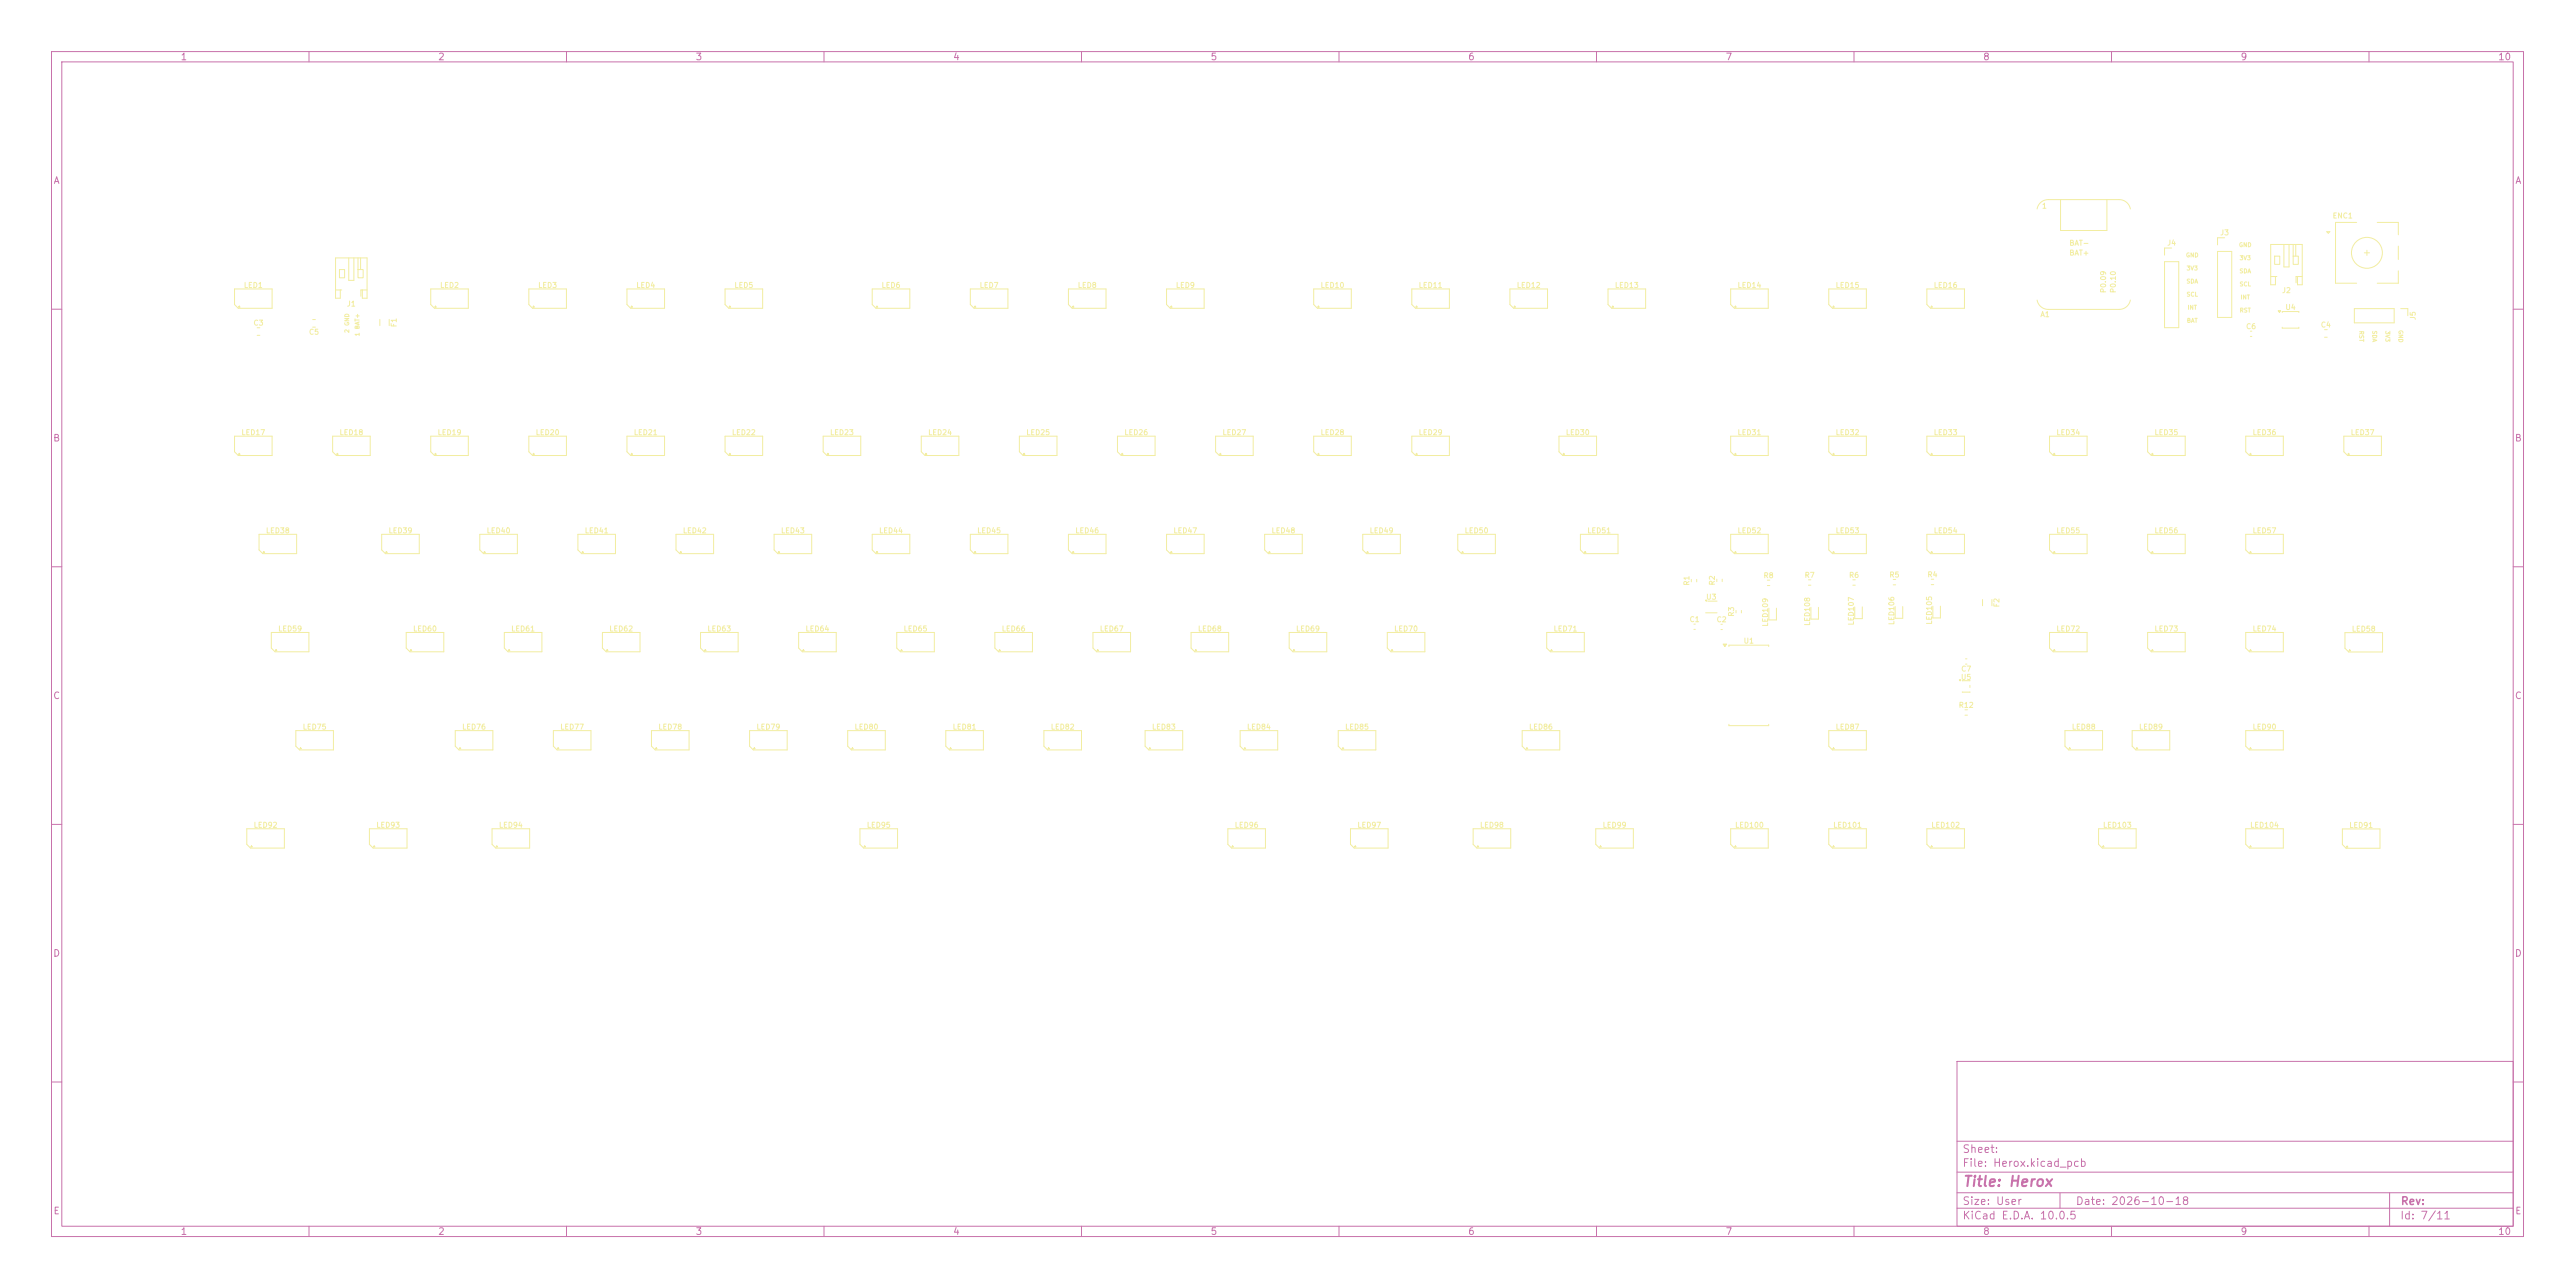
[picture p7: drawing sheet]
<svg xmlns="http://www.w3.org/2000/svg" width="500mm" height="250mm" viewBox="0 0 500 250" stroke-linecap="round" stroke-linejoin="round" font-family="sans-serif">
<defs><g id="words">
<text font-size="2" fill="#c872ab" x="381" y="230.8">Title: Herox</text>
<g font-size="1.5" fill="#c872ab">
<text x="380.9" y="226.9">File: Herox.kicad_pcb</text>
<text x="380.9" y="224.2">Sheet:</text>
<text x="380.9" y="237.1">KiCad E.D.A. 10.0.5</text>
<text x="380.9" y="234.3">Size: User</text>
<text x="402.9" y="234.3">Date: 2026-10-18</text>
<text x="465.9" y="237.1">Id: 7/11</text>
<text x="466" y="234.2">Rev:</text>
</g>
<g font-size="1.3" fill="#c872ab">
<text x="35" y="12">1</text>
<text x="85" y="12">2</text>
<text x="135" y="12">3</text>
<text x="185" y="12">4</text>
<text x="235" y="12">5</text>
<text x="285" y="12">6</text>
<text x="335" y="12">7</text>
<text x="385" y="12">8</text>
<text x="435" y="12">9</text>
<text x="485" y="12">10</text>
<text x="10.3" y="36">A</text>
<text x="488.3" y="36">A</text>
<text x="10.2" y="86">B</text>
<text x="488.2" y="86">B</text>
<text x="10.2" y="136">C</text>
<text x="488.2" y="136">C</text>
<text x="10.2" y="186">D</text>
<text x="488.2" y="186">D</text>
<text x="10.3" y="236">E</text>
<text x="35" y="240">1</text>
<text x="85" y="240">2</text>
<text x="135" y="240">3</text>
<text x="185" y="240">4</text>
<text x="235" y="240">5</text>
<text x="285" y="240">6</text>
<text x="335" y="240">7</text>
<text x="385" y="240">8</text>
<text x="435" y="240">9</text>
<text x="485" y="240">10</text>
<text x="488.3" y="236">E</text>
</g>
<g font-size="1" fill="#f2eda1">
<text x="396.4" y="40.7">1</text>
<text x="401.7" y="47.9">BAT-</text>
<text x="420.7" y="47.9">J4</text>
<text x="431" y="45.9">J3</text>
<text x="452.8" y="42.6">ENC1</text>
<text x="401.7" y="49.8">BAT+</text>
<text x="47.3" y="56.1">LED1</text>
<text x="67.3" y="59.7">J1</text>
<text x="85.4" y="56.1">LED2</text>
<text x="104.4" y="56.1">LED3</text>
<text x="123.5" y="56.1">LED4</text>
<text x="142.5" y="56.1">LED5</text>
<text x="171.1" y="56.1">LED6</text>
<text x="190.1" y="56.1">LED7</text>
<text x="209.2" y="56.1">LED8</text>
<text x="228.2" y="56.1">LED9</text>
<text x="256.3" y="56.1">LED10</text>
<text x="275.4" y="56.1">LED11</text>
<text x="294.4" y="56.1">LED12</text>
<text x="313.5" y="56.1">LED13</text>
<text x="337.3" y="56.1">LED14</text>
<text x="356.3" y="56.1">LED15</text>
<text x="375.4" y="56.1">LED16</text>
<text x="409.2" y="57" transform="rotate(-90 409.2 57)">P0.09</text>
<text x="411.1" y="57" transform="rotate(-90 411.1 57)">P0.10</text>
<text x="443" y="57.1">J2</text>
<text x="49.1" y="63.4">C3</text>
<text x="59.9" y="65.2">C5</text>
<text x="77.3" y="63.6" transform="rotate(-90 77.3 63.6)">F1</text>
<text x="396.1" y="61.8">A1</text>
<text x="436" y="64.1">C6</text>
<text x="443.7" y="60.4">U4</text>
<text x="450.5" y="63.8">C4</text>
<text x="469.3" y="62.2" transform="rotate(-90 469.3 62.2)">J5</text>
<text x="46.8" y="84.7">LED17</text>
<text x="65.8" y="84.7">LED18</text>
<text x="84.9" y="84.7">LED19</text>
<text x="103.9" y="84.7">LED20</text>
<text x="123" y="84.7">LED21</text>
<text x="142" y="84.7">LED22</text>
<text x="161.1" y="84.7">LED23</text>
<text x="180.1" y="84.7">LED24</text>
<text x="199.2" y="84.7">LED25</text>
<text x="218.2" y="84.7">LED26</text>
<text x="237.3" y="84.7">LED27</text>
<text x="256.3" y="84.7">LED28</text>
<text x="275.4" y="84.7">LED29</text>
<text x="304" y="84.7">LED30</text>
<text x="337.3" y="84.7">LED31</text>
<text x="356.3" y="84.7">LED32</text>
<text x="375.4" y="84.7">LED33</text>
<text x="399.2" y="84.7">LED34</text>
<text x="418.3" y="84.7">LED35</text>
<text x="437.3" y="84.7">LED36</text>
<text x="456.4" y="84.7">LED37</text>
<text x="51.5" y="103.7">LED38</text>
<text x="75.4" y="103.7">LED39</text>
<text x="94.4" y="103.7">LED40</text>
<text x="113.5" y="103.7">LED41</text>
<text x="132.5" y="103.7">LED42</text>
<text x="151.6" y="103.7">LED43</text>
<text x="170.6" y="103.7">LED44</text>
<text x="189.7" y="103.7">LED45</text>
<text x="208.7" y="103.7">LED46</text>
<text x="227.8" y="103.7">LED47</text>
<text x="246.8" y="103.7">LED48</text>
<text x="265.9" y="103.7">LED49</text>
<text x="284.3" y="103.7">LED50</text>
<text x="308.1" y="103.7">LED51</text>
<text x="337.3" y="103.7">LED52</text>
<text x="356.3" y="103.7">LED53</text>
<text x="375.4" y="103.7">LED54</text>
<text x="399.2" y="103.7">LED55</text>
<text x="418.3" y="103.7">LED56</text>
<text x="437.3" y="103.7">LED57</text>
<text x="328.3" y="113.8" transform="rotate(-90 328.3 113.8)">R1</text>
<text x="333.2" y="113.7" transform="rotate(-90 333.2 113.7)">R2</text>
<text x="342.3" y="112.5">R8</text>
<text x="350.3" y="112.4">R7</text>
<text x="358.9" y="112.4">R6</text>
<text x="366.8" y="112.3">R5</text>
<text x="374.2" y="112.3">R4</text>
<text x="331.2" y="116.6">U3</text>
<text x="336.9" y="119.8" transform="rotate(-90 336.9 119.8)">R3</text>
<text x="388.5" y="118" transform="rotate(-90 388.5 118)">F2</text>
<text x="53.9" y="122.8">LED59</text>
<text x="80.1" y="122.8">LED60</text>
<text x="99.2" y="122.8">LED61</text>
<text x="118.2" y="122.8">LED62</text>
<text x="137.3" y="122.8">LED63</text>
<text x="156.3" y="122.8">LED64</text>
<text x="175.4" y="122.8">LED65</text>
<text x="194.4" y="122.8">LED66</text>
<text x="213.5" y="122.8">LED67</text>
<text x="232.5" y="122.8">LED68</text>
<text x="251.6" y="122.8">LED69</text>
<text x="270.6" y="122.8">LED70</text>
<text x="301.6" y="122.8">LED71</text>
<text x="328" y="121">C1</text>
<text x="333.2" y="121">C2</text>
<text x="338.5" y="125.1">U1</text>
<text x="343.5" y="121.7" transform="rotate(-90 343.5 121.7)">LED109</text>
<text x="351.7" y="121.6" transform="rotate(-90 351.7 121.6)">LED108</text>
<text x="360.2" y="121.5" transform="rotate(-90 360.2 121.5)">LED107</text>
<text x="368.1" y="121.4" transform="rotate(-90 368.1 121.4)">LED106</text>
<text x="375.4" y="121.3" transform="rotate(-90 375.4 121.3)">LED105</text>
<text x="399.2" y="122.8">LED72</text>
<text x="418.3" y="122.8">LED73</text>
<text x="437.3" y="122.8">LED74</text>
<text x="456.6" y="122.8">LED58</text>
<text x="380.7" y="130.6">C7</text>
<text x="380.2" y="137.6">R12</text>
<text x="380.7" y="132.2">U5</text>
<text x="58.7" y="141.8">LED75</text>
<text x="89.6" y="141.8">LED76</text>
<text x="108.7" y="141.8">LED77</text>
<text x="127.7" y="141.8">LED78</text>
<text x="146.8" y="141.8">LED79</text>
<text x="165.8" y="141.8">LED80</text>
<text x="184.9" y="141.8">LED81</text>
<text x="203.9" y="141.8">LED82</text>
<text x="223.6" y="141.8">LED83</text>
<text x="242" y="141.8">LED84</text>
<text x="261.1" y="141.8">LED85</text>
<text x="296.8" y="141.8">LED86</text>
<text x="356.3" y="141.8">LED87</text>
<text x="402.2" y="141.8">LED88</text>
<text x="415.3" y="141.8">LED89</text>
<text x="437.3" y="141.8">LED90</text>
<text x="49.2" y="160.9">LED92</text>
<text x="73" y="160.9">LED93</text>
<text x="96.8" y="160.9">LED94</text>
<text x="168.2" y="160.9">LED95</text>
<text x="239.7" y="160.9">LED96</text>
<text x="263.5" y="160.9">LED97</text>
<text x="287.3" y="160.9">LED98</text>
<text x="311.1" y="160.9">LED99</text>
<text x="336.8" y="160.9">LED100</text>
<text x="355.9" y="160.9">LED101</text>
<text x="374.9" y="160.9">LED102</text>
<text x="408.3" y="160.9">LED103</text>
<text x="436.8" y="160.9">LED104</text>
<text x="456.1" y="160.9">LED91</text>
</g>
<g font-size=".8" fill="#f2eda1">
<text x="424.4" y="50.1">GND</text>
<text x="424.5" y="52.7">3V3</text>
<text x="434.7" y="48.1">GND</text>
<text x="434.8" y="53.2">SDA</text>
<text x="434.8" y="50.7">3V3</text>
<text x="424.5" y="55.2">SDA</text>
<text x="424.5" y="57.7">SCL</text>
<text x="434.8" y="55.8">SCL</text>
<text x="435" y="58.3">INT</text>
<text x="68" y="64.7" transform="rotate(-90 68 64.7)">2 GND</text>
<text x="70" y="65.4" transform="rotate(-90 70 65.4)">1 BAT+</text>
<text x="424.5" y="62.8">BAT</text>
<text x="424.7" y="60.3">INT</text>
<text x="434.8" y="60.8">RST</text>
<text x="457.9" y="64.1" transform="rotate(90 457.9 64.1)">RST</text>
<text x="460.5" y="64.1" transform="rotate(90 460.5 64.1)">SDA</text>
<text x="463" y="64.1" transform="rotate(90 463 64.1)">3V3</text>
<text x="465.5" y="64" transform="rotate(90 465.5 64)">GND</text>
</g>
</g></defs>
<g fill="none" stroke="#c872ab" stroke-width=".19">
<path d="M10 10h480v230h-480zM12 12h476v226h-476zM60 10v2M110 10v2M160 10v2M210 10v2M260 10v2M310 10v2M360 10v2M410 10v2M460 10v2M10 60h2"/>
<path d="M488 60h2M10 110h2M488 110h2M10 160h2M488 160h2M10 210h2M380 206h108v32h-108zM488 210h2M60 238v2M110 238v2M160 238v2M210 238v2"/>
<path d="M260 238v2M310 238v2M360 238v2M380 234.5h108M380 231.5h108M380 227.5h108M380 221.5h108M400 231.5v3M410 238v2M460 238v2M464 231.5v6.5"/>
</g>
<path d="M45.5 56.1h7.3v3.7h-6.5l-.8-.7zM46.5 59.4l.1 .2h-.3z" fill="none" stroke="#f2eda1" stroke-width=".19"/>
<path d="M46.5 59.4l.1 .2h-.3z" fill="#f2eda1"/>
<path d="M351.2 112.5h.4M351.2 113.6h.4M269.4 122.8h7.3v3.7h-6.6l-.7-.7zM270.3 126.1l.1 .2h-.3z" fill="none" stroke="#f2eda1" stroke-width=".19"/>
<path d="M270.3 126.1l.1 .2h-.3z" fill="#f2eda1"/>
<path d="M262.2 160.9h7.3v3.7h-6.5l-.8-.7zM263.2 164.2l.1 .2h-.3z" fill="none" stroke="#f2eda1" stroke-width=".19"/>
<path d="M263.2 164.2l.1 .2h-.3z" fill="#f2eda1"/>
<path d="M306.9 103.7h7.3v3.8h-6.6l-.7-.8zM307.8 107l.1 .2h-.3z" fill="none" stroke="#f2eda1" stroke-width=".19"/>
<path d="M307.8 107l.1 .2h-.3z" fill="#f2eda1"/>
<path d="M164.6 141.8h7.3v3.8h-6.6l-.7-.8zM165.5 145.1l.2 .2h-.3z" fill="none" stroke="#f2eda1" stroke-width=".19"/>
<path d="M165.5 145.1l.2 .2h-.3z" fill="#f2eda1"/>
<path d="M64.6 84.7h7.3v3.7h-6.6l-.7-.7zM65.5 88l.2 .2h-.3z" fill="none" stroke="#f2eda1" stroke-width=".19"/>
<path d="M65.5 88l.2 .2h-.3z" fill="#f2eda1"/>
<path d="M83.6 56.1h7.3v3.7h-6.5l-.8-.7zM84.6 59.4l.1 .2h-.3zM73.8 62v1.2M75.6 62v1.2M360.1 117.8v2.3h1.5v-2.3" fill="none" stroke="#f2eda1" stroke-width=".19"/>
<path d="M84.6 59.4l.1 .2h-.3z" fill="#f2eda1"/>
<path d="M293.2 56.1h7.3v3.7h-6.6l-.7-.7zM294.1 59.4l.2 .2h-.3z" fill="none" stroke="#f2eda1" stroke-width=".19"/>
<path d="M294.1 59.4l.2 .2h-.3z" fill="#f2eda1"/>
<path d="M102.7 56.1h7.3v3.7h-6.6l-.7-.7zM103.6 59.4l.2 .2h-.3z" fill="none" stroke="#f2eda1" stroke-width=".19"/>
<path d="M103.6 59.4l.2 .2h-.3z" fill="#f2eda1"/>
<path d="M212.2 122.8h7.3v3.7h-6.5l-.8-.7zM213.1 126.1l.2 .2h-.3z" fill="none" stroke="#f2eda1" stroke-width=".19"/>
<path d="M213.1 126.1l.2 .2h-.3z" fill="#f2eda1"/>
<path d="M336.1 56.1h7.3v3.7h-6.6l-.7-.7zM337 59.4l.1 .2h-.3z" fill="none" stroke="#f2eda1" stroke-width=".19"/>
<path d="M337 59.4l.1 .2h-.3z" fill="#f2eda1"/>
<path d="M430.6 48.8h2.7v12.8h-2.7zM432 46.2h-1.4v1.3M126.5 141.8h7.3v3.8h-6.6l-.7-.8zM127.4 145.1l.2 .2h-.3z" fill="none" stroke="#f2eda1" stroke-width=".19"/>
<path d="M127.4 145.1l.2 .2h-.3z" fill="#f2eda1"/>
<path d="M222.3 141.8h7.3v3.8h-6.5l-.8-.8zM223.3 145.1l.1 .2h-.3z" fill="none" stroke="#f2eda1" stroke-width=".19"/>
<path d="M223.3 145.1l.1 .2h-.3z" fill="#f2eda1"/>
<path d="M414 141.8h7.3v3.8h-6.6l-.7-.8zM414.9 145.1l.2 .2h-.3z" fill="none" stroke="#f2eda1" stroke-width=".19"/>
<path d="M414.9 145.1l.2 .2h-.3z" fill="#f2eda1"/>
<path d="M455.1 84.7h7.3v3.7h-6.6l-.7-.7zM456 88l.2 .2h-.3z" fill="none" stroke="#f2eda1" stroke-width=".19"/>
<path d="M456 88l.2 .2h-.3z" fill="#f2eda1"/>
<path d="M436.1 122.8h7.3v3.7h-6.6l-.7-.7zM437 126.1l.1 .2h-.3z" fill="none" stroke="#f2eda1" stroke-width=".19"/>
<path d="M437 126.1l.1 .2h-.3z" fill="#f2eda1"/>
<path d="M207.5 103.7h7.3v3.8h-6.6l-.7-.8zM208.4 107l.1 .2h-.3z" fill="none" stroke="#f2eda1" stroke-width=".19"/>
<path d="M208.4 107l.1 .2h-.3z" fill="#f2eda1"/>
<path d="M140.8 84.7h7.3v3.7h-6.6l-.7-.7zM141.7 88l.2 .2h-.3z" fill="none" stroke="#f2eda1" stroke-width=".19"/>
<path d="M141.7 88l.2 .2h-.3z" fill="#f2eda1"/>
<path d="M188.4 56.1h7.3v3.7h-6.6l-.7-.7zM189.3 59.4l.2 .2h-.3z" fill="none" stroke="#f2eda1" stroke-width=".19"/>
<path d="M189.3 59.4l.2 .2h-.3z" fill="#f2eda1"/>
<path d="M398 103.7h7.3v3.8h-6.6l-.7-.8zM398.9 107l.1 .2h-.3z" fill="none" stroke="#f2eda1" stroke-width=".19"/>
<path d="M398.9 107l.1 .2h-.3z" fill="#f2eda1"/>
<path d="M95.5 160.9h7.3v3.7h-6.5l-.8-.7zM96.5 164.2l.1 .2h-.3z" fill="none" stroke="#f2eda1" stroke-width=".19"/>
<path d="M96.5 164.2l.1 .2h-.3z" fill="#f2eda1"/>
<path d="M202.7 141.8h7.3v3.8h-6.6l-.7-.8zM203.6 145.1l.2 .2h-.3z" fill="none" stroke="#f2eda1" stroke-width=".19"/>
<path d="M203.6 145.1l.2 .2h-.3z" fill="#f2eda1"/>
<path d="M236 84.7h7.3v3.7h-6.5l-.8-.7zM237 88l.1 .2h-.3z" fill="none" stroke="#f2eda1" stroke-width=".19"/>
<path d="M237 88l.1 .2h-.3z" fill="#f2eda1"/>
<path d="M245.6 103.7h7.3v3.8h-6.6l-.7-.8zM246.5 107l.1 .2h-.3z" fill="none" stroke="#f2eda1" stroke-width=".19"/>
<path d="M246.5 107l.1 .2h-.3z" fill="#f2eda1"/>
<path d="M102.7 84.7h7.3v3.7h-6.6l-.7-.7zM103.6 88l.2 .2h-.3z" fill="none" stroke="#f2eda1" stroke-width=".19"/>
<path d="M103.6 88l.2 .2h-.3z" fill="#f2eda1"/>
<path d="M121.7 56.1h7.3v3.7h-6.5l-.8-.7zM122.7 59.4l.1 .2h-.3z" fill="none" stroke="#f2eda1" stroke-width=".19"/>
<path d="M122.7 59.4l.1 .2h-.3z" fill="#f2eda1"/>
<path d="M336.1 84.7h7.3v3.7h-6.6l-.7-.7zM337 88l.1 .2h-.3zM367.6 112.5h.5M367.6 113.5h.5" fill="none" stroke="#f2eda1" stroke-width=".19"/>
<path d="M337 88l.1 .2h-.3z" fill="#f2eda1"/>
<path d="M259.8 141.8h7.3v3.8h-6.5l-.8-.8zM260.8 145.1l.1 .2h-.3z" fill="none" stroke="#f2eda1" stroke-width=".19"/>
<path d="M260.8 145.1l.1 .2h-.3z" fill="#f2eda1"/>
<path d="M60.7 62h.5M60.7 63.5h.5M83.6 84.7h7.3v3.7h-6.5l-.8-.7zM84.6 88l.1 .2h-.3zM368 117.7v2.3h1.5v-2.3M385 116.4v1.2M386.8 116.4v1.2" fill="none" stroke="#f2eda1" stroke-width=".19"/>
<path d="M84.6 88l.1 .2h-.3z" fill="#f2eda1"/>
<path d="M52.7 122.8h7.3v3.7h-6.6l-.7-.7zM53.6 126.1l.2 .2h-.3z" fill="none" stroke="#f2eda1" stroke-width=".19"/>
<path d="M53.6 126.1l.2 .2h-.3z" fill="#f2eda1"/>
<path d="M183.6 141.8h7.3v3.8h-6.5l-.8-.8zM184.6 145.1l.1 .2h-.3z" fill="none" stroke="#f2eda1" stroke-width=".19"/>
<path d="M184.6 145.1l.1 .2h-.3z" fill="#f2eda1"/>
<path d="M355.1 84.7h7.3v3.7h-6.6l-.7-.7zM356 88l.2 .2h-.3zM343.2 112.6h.4M343.2 113.7h.4" fill="none" stroke="#f2eda1" stroke-width=".19"/>
<path d="M356 88l.2 .2h-.3z" fill="#f2eda1"/>
<path d="M355.1 141.8h7.3v3.8h-6.6l-.7-.8zM356 145.1l.2 .2h-.3z" fill="none" stroke="#f2eda1" stroke-width=".19"/>
<path d="M356 145.1l.2 .2h-.3z" fill="#f2eda1"/>
<path d="M226.5 103.7h7.3v3.8h-6.6l-.7-.8zM227.4 107l.2 .2h-.3z" fill="none" stroke="#f2eda1" stroke-width=".19"/>
<path d="M227.4 107l.2 .2h-.3z" fill="#f2eda1"/>
<path d="M336.1 160.9h7.3v3.7h-6.6l-.7-.7zM337 164.2l.1 .2h-.3z" fill="none" stroke="#f2eda1" stroke-width=".19"/>
<path d="M337 164.2l.1 .2h-.3z" fill="#f2eda1"/>
<path d="M150.3 103.7h7.3v3.8h-6.6l-.7-.8zM151.2 107l.2 .2h-.3z" fill="none" stroke="#f2eda1" stroke-width=".19"/>
<path d="M151.2 107l.2 .2h-.3z" fill="#f2eda1"/>
<path d="M217 84.7h7.3v3.7h-6.6l-.7-.7zM217.9 88l.2 .2h-.3z" fill="none" stroke="#f2eda1" stroke-width=".19"/>
<path d="M217.9 88l.2 .2h-.3z" fill="#f2eda1"/>
<path d="M300.3 122.8h7.3v3.7h-6.5l-.8-.7zM301.3 126.1l.1 .2h-.3z" fill="none" stroke="#f2eda1" stroke-width=".19"/>
<path d="M301.3 126.1l.1 .2h-.3z" fill="#f2eda1"/>
<path d="M334.6 125h.7l-.4 .5zM335.7 125.5v-.3h7.7v.3M335.7 140.6v.2h7.7v-.2" fill="none" stroke="#f2eda1" stroke-width=".19"/>
<path d="M334.6 125h.7l-.4 .5z" fill="#f2eda1"/>
<path d="M193.2 122.8h7.3v3.7h-6.6l-.7-.7zM194.1 126.1l.2 .2h-.3z" fill="none" stroke="#f2eda1" stroke-width=".19"/>
<path d="M194.1 126.1l.2 .2h-.3z" fill="#f2eda1"/>
<path d="M47.9 160.9h7.3v3.7h-6.6l-.7-.7zM48.8 164.2l.2 .2h-.3z" fill="none" stroke="#f2eda1" stroke-width=".19"/>
<path d="M48.8 164.2l.2 .2h-.3z" fill="#f2eda1"/>
<path d="M355.1 56.1h7.3v3.7h-6.6l-.7-.7zM356 59.4l.2 .2h-.3z" fill="none" stroke="#f2eda1" stroke-width=".19"/>
<path d="M356 59.4l.2 .2h-.3z" fill="#f2eda1"/>
<path d="M312.2 56.1h7.3v3.7h-6.5l-.8-.7zM313.2 59.4l.1 .2h-.3z" fill="none" stroke="#f2eda1" stroke-width=".19"/>
<path d="M313.2 59.4l.1 .2h-.3z" fill="#f2eda1"/>
<path d="M188.4 103.7h7.3v3.8h-6.6l-.7-.8zM189.3 107l.2 .2h-.3z" fill="none" stroke="#f2eda1" stroke-width=".19"/>
<path d="M189.3 107l.2 .2h-.3z" fill="#f2eda1"/>
<path d="M112.2 103.7h7.3v3.8h-6.6l-.7-.8zM113.1 107l.2 .2h-.3z" fill="none" stroke="#f2eda1" stroke-width=".19"/>
<path d="M113.1 107l.2 .2h-.3z" fill="#f2eda1"/>
<path d="M57.4 141.8h7.3v3.8h-6.5l-.8-.8zM58.4 145.1l.1 .2h-.3z" fill="none" stroke="#f2eda1" stroke-width=".19"/>
<path d="M58.4 145.1l.1 .2h-.3z" fill="#f2eda1"/>
<path d="M355.1 160.9h7.3v3.7h-6.6l-.7-.7zM356 164.2l.2 .2h-.3z" fill="none" stroke="#f2eda1" stroke-width=".19"/>
<path d="M356 164.2l.2 .2h-.3z" fill="#f2eda1"/>
<path d="M436.1 84.7h7.3v3.7h-6.6l-.7-.7zM437 88l.1 .2h-.3z" fill="none" stroke="#f2eda1" stroke-width=".19"/>
<path d="M437 88l.1 .2h-.3z" fill="#f2eda1"/>
<path d="M45.5 84.7h7.3v3.7h-6.5l-.8-.7zM46.5 88l.1 .2h-.3zM328.9 121.1h.3M328.9 122.2h.3" fill="none" stroke="#f2eda1" stroke-width=".19"/>
<path d="M46.5 88l.1 .2h-.3z" fill="#f2eda1"/>
<path d="M74.1 103.7h7.3v3.8h-6.6l-.7-.8zM75 107l.2 .2h-.3zM328.4 112.5v.4M329.5 112.5v.4" fill="none" stroke="#f2eda1" stroke-width=".19"/>
<path d="M75 107l.2 .2h-.3z" fill="#f2eda1"/>
<path d="M442.4 60.3h.4l-.2 .3zM443.2 60.6v-.1h3.2v.1M443.2 63.5v.2h3.2v-.2" fill="none" stroke="#f2eda1" stroke-width=".19"/>
<path d="M442.4 60.3h.4l-.2 .3z" fill="#f2eda1"/>
<path d="M455.3 122.8h7.3v3.7h-6.5l-.8-.7zM456.3 126.1l.1 .2h-.3z" fill="none" stroke="#f2eda1" stroke-width=".19"/>
<path d="M456.3 126.1l.1 .2h-.3z" fill="#f2eda1"/>
<path d="M226.5 56.1h7.3v3.7h-6.6l-.7-.7zM227.4 59.4l.2 .2h-.3z" fill="none" stroke="#f2eda1" stroke-width=".19"/>
<path d="M227.4 59.4l.2 .2h-.3z" fill="#f2eda1"/>
<path d="M359.8 112.5h.4M359.8 113.6h.4M375 112.4h.5M375 113.5h.5M380.5 132h.2l-.1 .1zM381 132.1h1.5M381 132.1h.1M381 134.3h.1M381 134.3h1.5M382.5 132.1h.1M382.5 133v.4M382.5 134.3h.1" fill="none" stroke="#f2eda1" stroke-width=".19"/>
<path d="M380.5 132h.2l-.1 .1z" fill="#f2eda1"/>
<path d="M420.3 50.8h2.8v12.8h-2.8zM421.7 48.1h-1.4v1.4M264.6 103.7h7.3v3.8h-6.6l-.7-.8zM265.5 107l.2 .2h-.3zM351.6 117.9v2.3h1.5v-2.3M381.6 127.9h.3M381.6 128.9h.3" fill="none" stroke="#f2eda1" stroke-width=".19"/>
<path d="M265.5 107l.2 .2h-.3z" fill="#f2eda1"/>
<path d="M457.2 59.9h7.7v2.8h-7.7zM466.2 59.9h1.3v1.4M331.2 116.5h.2l-.1 .2zM331.2 118.9h2.2M331.6 116.7h1.8" fill="none" stroke="#f2eda1" stroke-width=".19"/>
<path d="M331.2 116.5h.2l-.1 .2z" fill="#f2eda1"/>
<path d="M88.4 141.8h7.3v3.8h-6.6l-.7-.8zM89.3 145.1l.2 .2h-.3z" fill="none" stroke="#f2eda1" stroke-width=".19"/>
<path d="M89.3 145.1l.2 .2h-.3z" fill="#f2eda1"/>
<path d="M398 84.7h7.3v3.7h-6.6l-.7-.7zM398.9 88l.1 .2h-.3z" fill="none" stroke="#f2eda1" stroke-width=".19"/>
<path d="M398.9 88l.1 .2h-.3z" fill="#f2eda1"/>
<path d="M436.1 160.9h7.3v3.7h-6.6l-.7-.7zM437 164.2l.1 .2h-.3z" fill="none" stroke="#f2eda1" stroke-width=".19"/>
<path d="M437 164.2l.1 .2h-.3z" fill="#f2eda1"/>
<path d="M286 160.9h7.3v3.7h-6.5l-.8-.7zM287 164.2l.1 .2h-.3z" fill="none" stroke="#f2eda1" stroke-width=".19"/>
<path d="M287 164.2l.1 .2h-.3z" fill="#f2eda1"/>
<path d="M295.6 141.8h7.3v3.8h-6.6l-.7-.8zM296.5 145.1l.1 .2h-.3z" fill="none" stroke="#f2eda1" stroke-width=".19"/>
<path d="M296.5 145.1l.1 .2h-.3z" fill="#f2eda1"/>
<path d="M169.4 103.7h7.3v3.8h-6.6l-.7-.8zM170.3 107l.1 .2h-.3z" fill="none" stroke="#f2eda1" stroke-width=".19"/>
<path d="M170.3 107l.1 .2h-.3z" fill="#f2eda1"/>
<path d="M255.1 84.7h7.3v3.7h-6.6l-.7-.7zM256 88l.2 .2h-.3z" fill="none" stroke="#f2eda1" stroke-width=".19"/>
<path d="M256 88l.2 .2h-.3z" fill="#f2eda1"/>
<path d="M49.9 63.6h.6M49.9 65.1h.6M417 103.7h7.3v3.8h-6.6l-.7-.8zM417.9 107l.2 .2h-.3z" fill="none" stroke="#f2eda1" stroke-width=".19"/>
<path d="M417.9 107l.2 .2h-.3z" fill="#f2eda1"/>
<path d="M50.3 103.7h7.3v3.8h-6.6l-.7-.8zM51.2 107l.2 .2h-.3z" fill="none" stroke="#f2eda1" stroke-width=".19"/>
<path d="M51.2 107l.2 .2h-.3z" fill="#f2eda1"/>
<path d="M131.3 103.7h7.3v3.8h-6.6l-.7-.8zM132.2 107l.1 .2h-.3z" fill="none" stroke="#f2eda1" stroke-width=".19"/>
<path d="M132.2 107l.1 .2h-.3z" fill="#f2eda1"/>
<path d="M169.4 56.1h7.3v3.7h-6.6l-.7-.7zM170.3 59.4l.1 .2h-.3z" fill="none" stroke="#f2eda1" stroke-width=".19"/>
<path d="M170.3 59.4l.1 .2h-.3z" fill="#f2eda1"/>
<path d="M65.2 56.3h1.2M65.9 52.3h1v1.6h-1zM66.1 56.3v1.6h-.9v-7.8h6.1v7.8h-.9v-1.6M67.7 50.1v4.3h1v-4.3M69.5 52.3h1v1.6h-1zM69.5 50.1v2.2M70 50.1v2.2M71.3 56.3h-1.2v1.2M451.4 64h.5M451.4 65.5h.5M336.1 103.7h7.3v3.8h-6.6l-.7-.8zM337 107l.1 .2h-.3z" fill="none" stroke="#f2eda1" stroke-width=".19"/>
<path d="M337 107l.1 .2h-.3z" fill="#f2eda1"/>
<path d="M375.3 117.7v2.2h1.5v-2.2M71.7 160.9h7.3v3.7h-6.5l-.8-.7zM72.7 164.2l.1 .2h-.3z" fill="none" stroke="#f2eda1" stroke-width=".19"/>
<path d="M72.7 164.2l.1 .2h-.3z" fill="#f2eda1"/>
<path d="M159.8 84.7h7.3v3.7h-6.5l-.8-.7zM160.8 88l.1 .2h-.3z" fill="none" stroke="#f2eda1" stroke-width=".19"/>
<path d="M160.8 88l.1 .2h-.3z" fill="#f2eda1"/>
<path d="M145.5 141.8h7.3v3.8h-6.5l-.8-.8zM146.5 145.1l.1 .2h-.3z" fill="none" stroke="#f2eda1" stroke-width=".19"/>
<path d="M146.5 145.1l.1 .2h-.3z" fill="#f2eda1"/>
<path d="M207.5 56.1h7.3v3.7h-6.6l-.7-.7zM208.4 59.4l.1 .2h-.3z" fill="none" stroke="#f2eda1" stroke-width=".19"/>
<path d="M208.4 59.4l.1 .2h-.3z" fill="#f2eda1"/>
<path d="M174.1 122.8h7.3v3.7h-6.5l-.8-.7zM175 126.1l.2 .2h-.3z" fill="none" stroke="#f2eda1" stroke-width=".19"/>
<path d="M175 126.1l.2 .2h-.3z" fill="#f2eda1"/>
<path d="M454.8 160.9h7.3v3.7h-6.5l-.8-.7zM455.8 164.2l.1 .2h-.3z" fill="none" stroke="#f2eda1" stroke-width=".19"/>
<path d="M455.8 164.2l.1 .2h-.3z" fill="#f2eda1"/>
<path d="M155.1 122.8h7.3v3.7h-6.6l-.7-.7zM156 126.1l.2 .2h-.3z" fill="none" stroke="#f2eda1" stroke-width=".19"/>
<path d="M156 126.1l.2 .2h-.3z" fill="#f2eda1"/>
<path d="M355.1 103.7h7.3v3.8h-6.6l-.7-.8zM356 107l.2 .2h-.3z" fill="none" stroke="#f2eda1" stroke-width=".19"/>
<path d="M356 107l.2 .2h-.3z" fill="#f2eda1"/>
<path d="M250.3 122.8h7.3v3.7h-6.5l-.8-.7zM251.2 126.1l.2 .2h-.3z" fill="none" stroke="#f2eda1" stroke-width=".19"/>
<path d="M251.2 126.1l.2 .2h-.3z" fill="#f2eda1"/>
<path d="M283.1 103.7h7.3v3.8h-6.6l-.7-.8zM284 107l.1 .2h-.3z" fill="none" stroke="#f2eda1" stroke-width=".19"/>
<path d="M284 107l.1 .2h-.3z" fill="#f2eda1"/>
<path d="M97.9 122.8h7.3v3.7h-6.6l-.7-.7zM98.8 126.1l.2 .2h-.3z" fill="none" stroke="#f2eda1" stroke-width=".19"/>
<path d="M98.8 126.1l.2 .2h-.3z" fill="#f2eda1"/>
<path d="M140.8 56.1h7.3v3.7h-6.6l-.7-.7zM141.7 59.4l.2 .2h-.3z" fill="none" stroke="#f2eda1" stroke-width=".19"/>
<path d="M141.7 59.4l.2 .2h-.3z" fill="#f2eda1"/>
<path d="M436.1 141.8h7.3v3.8h-6.6l-.7-.8zM437 145.1l.1 .2h-.3z" fill="none" stroke="#f2eda1" stroke-width=".19"/>
<path d="M437 145.1l.1 .2h-.3z" fill="#f2eda1"/>
<path d="M78.9 122.8h7.3v3.7h-6.6l-.7-.7zM79.8 126.1l.2 .2h-.3z" fill="none" stroke="#f2eda1" stroke-width=".19"/>
<path d="M79.8 126.1l.2 .2h-.3z" fill="#f2eda1"/>
<path d="M309.9 160.9h7.3v3.7h-6.6l-.7-.7zM310.8 164.2l.1 .2h-.3z" fill="none" stroke="#f2eda1" stroke-width=".19"/>
<path d="M310.8 164.2l.1 .2h-.3z" fill="#f2eda1"/>
<path d="M167 160.9h7.3v3.7h-6.6l-.7-.7zM167.9 164.2l.2 .2h-.3z" fill="none" stroke="#f2eda1" stroke-width=".19"/>
<path d="M167.9 164.2l.2 .2h-.3z" fill="#f2eda1"/>
<g fill="none" stroke="#f2eda1" stroke-width=".19">
<path d="M451.8 45h.6l-.3 .3zM457.6 43.2h-4.1v11.8h4.1M459.1 49.1h1M459.6 48.6v1M461.6 43.2h4.1v2.4M465.7 52.6v2.4h-4.1M465.7 47.8v2.6M401 141.8h7.3v3.8h-6.6l-.7-.8zM401.9 145.1l.1 .2h-.3z"/>
<circle cx="459.6" cy="49.1" r="3"/>
</g>
<path d="M401.9 145.1l.1 .2h-.3z" fill="#f2eda1"/>
<path d="M436.1 103.7h7.3v3.8h-6.6l-.7-.8zM437 107l.1 .2h-.3z" fill="none" stroke="#f2eda1" stroke-width=".19"/>
<path d="M437 107l.1 .2h-.3z" fill="#f2eda1"/>
<path d="M178.9 84.7h7.3v3.7h-6.6l-.7-.7zM179.8 88l.2 .2h-.3z" fill="none" stroke="#f2eda1" stroke-width=".19"/>
<path d="M179.8 88l.2 .2h-.3z" fill="#f2eda1"/>
<path d="M440.9 53.7h1.2M441.7 49.7h1v1.6h-1zM441.8 53.7v1.6h-.9v-7.8h6.1v7.8h-.9v-1.6M443.5 47.5v4.3h1v-4.3M445.3 49.7h1v1.6h-1zM445.3 47.5v2.2M445.8 47.5v2.2M447 53.7h-1.2v1.2M240.8 141.8h7.3v3.8h-6.6l-.7-.8zM241.7 145.1l.2 .2h-.3z" fill="none" stroke="#f2eda1" stroke-width=".19"/>
<path d="M241.7 145.1l.2 .2h-.3z" fill="#f2eda1"/>
<path d="M437 64.3h.2M437 65.3h.2M107.4 141.8h7.3v3.8h-6.5l-.8-.8zM108.4 145.1l.1 .2h-.3z" fill="none" stroke="#f2eda1" stroke-width=".19"/>
<path d="M108.4 145.1l.1 .2h-.3z" fill="#f2eda1"/>
<path d="M255.1 56.1h7.3v3.7h-6.6l-.7-.7zM256 59.4l.2 .2h-.3z" fill="none" stroke="#f2eda1" stroke-width=".19"/>
<path d="M256 59.4l.2 .2h-.3z" fill="#f2eda1"/>
<path d="M374.2 103.7h7.3v3.8h-6.6l-.7-.8zM375.1 107l.1 .2h-.3z" fill="none" stroke="#f2eda1" stroke-width=".19"/>
<path d="M375.1 107l.1 .2h-.3z" fill="#f2eda1"/>
<path d="M274.1 84.7h7.3v3.7h-6.5l-.8-.7zM275.1 88l.1 .2h-.3z" fill="none" stroke="#f2eda1" stroke-width=".19"/>
<path d="M275.1 88l.1 .2h-.3z" fill="#f2eda1"/>
<path d="M407.5 160.9h7.3v3.7h-6.6l-.7-.7zM408.4 164.2l.2 .2h-.3z" fill="none" stroke="#f2eda1" stroke-width=".19"/>
<path d="M408.4 164.2l.2 .2h-.3z" fill="#f2eda1"/>
<path d="M381.6 137.8h.4M381.6 138.8h.4M417 122.8h7.3v3.7h-6.6l-.7-.7zM417.9 126.1l.2 .2h-.3z" fill="none" stroke="#f2eda1" stroke-width=".19"/>
<path d="M417.9 126.1l.2 .2h-.3z" fill="#f2eda1"/>
<path d="M374.2 84.7h7.3v3.7h-6.6l-.7-.7zM375.1 88l.1 .2h-.3z" fill="none" stroke="#f2eda1" stroke-width=".19"/>
<path d="M375.1 88l.1 .2h-.3z" fill="#f2eda1"/>
<path d="M417 84.7h7.3v3.7h-6.6l-.7-.7zM417.9 88l.2 .2h-.3z" fill="none" stroke="#f2eda1" stroke-width=".19"/>
<path d="M417.9 88l.2 .2h-.3z" fill="#f2eda1"/>
<path d="M136 122.8h7.3v3.7h-6.6l-.7-.7zM136.9 126.1l.2 .2h-.3z" fill="none" stroke="#f2eda1" stroke-width=".19"/>
<path d="M136.9 126.1l.2 .2h-.3z" fill="#f2eda1"/>
<path d="M400.1 38.7v6h9v-6M395.5 40.6a2.2 2.2 0 0 1 2.2-1.9h13.8a2.2 2.2 0 0 1 2.2 1.9M395.5 58.2a2.2 2.2 0 0 0 2.2 1.9h13.8a2.2 2.2 0 0 0 2.2-1.9M117 122.8h7.3v3.7h-6.6l-.7-.7zM117.9 126.1l.2 .2h-.3z" fill="none" stroke="#f2eda1" stroke-width=".19"/>
<path d="M117.9 126.1l.2 .2h-.3z" fill="#f2eda1"/>
<path d="M93.2 103.7h7.3v3.8h-6.6l-.7-.8zM94.1 107l.1 .2h-.3zM343.5 118v2.3h1.4v-2.3" fill="none" stroke="#f2eda1" stroke-width=".19"/>
<path d="M94.1 107l.1 .2h-.3z" fill="#f2eda1"/>
<path d="M374.2 56.1h7.3v3.7h-6.6l-.7-.7zM375.1 59.4l.1 .2h-.3z" fill="none" stroke="#f2eda1" stroke-width=".19"/>
<path d="M375.1 59.4l.1 .2h-.3z" fill="#f2eda1"/>
<path d="M274.1 56.1h7.3v3.7h-6.5l-.8-.7zM275.1 59.4l.1 .2h-.3z" fill="none" stroke="#f2eda1" stroke-width=".19"/>
<path d="M275.1 59.4l.1 .2h-.3z" fill="#f2eda1"/>
<path d="M374.2 160.9h7.3v3.7h-6.6l-.7-.7zM375.1 164.2l.1 .2h-.3z" fill="none" stroke="#f2eda1" stroke-width=".19"/>
<path d="M375.1 164.2l.1 .2h-.3z" fill="#f2eda1"/>
<path d="M302.7 84.7h7.3v3.7h-6.6l-.7-.7zM303.6 88l.2 .2h-.3z" fill="none" stroke="#f2eda1" stroke-width=".19"/>
<path d="M303.6 88l.2 .2h-.3z" fill="#f2eda1"/>
<path d="M231.3 122.8h7.3v3.7h-6.6l-.7-.7zM232.2 126.1l.2 .2h-.3zM334.2 121.2h.2M334.2 122.2h.2" fill="none" stroke="#f2eda1" stroke-width=".19"/>
<path d="M232.2 126.1l.2 .2h-.3z" fill="#f2eda1"/>
<path d="M197.9 84.7h7.3v3.7h-6.5l-.8-.7zM198.9 88l.1 .2h-.3zM333.4 112.4v.5M334.4 112.4v.5" fill="none" stroke="#f2eda1" stroke-width=".19"/>
<path d="M198.9 88l.1 .2h-.3z" fill="#f2eda1"/>
<path d="M398 122.8h7.3v3.7h-6.6l-.7-.7zM398.9 126.1l.1 .2h-.3z" fill="none" stroke="#f2eda1" stroke-width=".19"/>
<path d="M398.9 126.1l.1 .2h-.3z" fill="#f2eda1"/>
<path d="M121.7 84.7h7.3v3.7h-6.5l-.8-.7zM122.7 88l.1 .2h-.3z" fill="none" stroke="#f2eda1" stroke-width=".19"/>
<path d="M122.7 88l.1 .2h-.3z" fill="#f2eda1"/>
<path d="M238.4 160.9h7.3v3.7h-6.6l-.7-.7zM239.3 164.2l.2 .2h-.3z" fill="none" stroke="#f2eda1" stroke-width=".19"/>
<path d="M239.3 164.2l.2 .2h-.3z" fill="#f2eda1"/>
<path d="M337.1 118.5v.5M338.1 118.5v.5" fill="none" stroke="#f2eda1" stroke-width=".19"/>
<use href="#words"/>
</svg>
